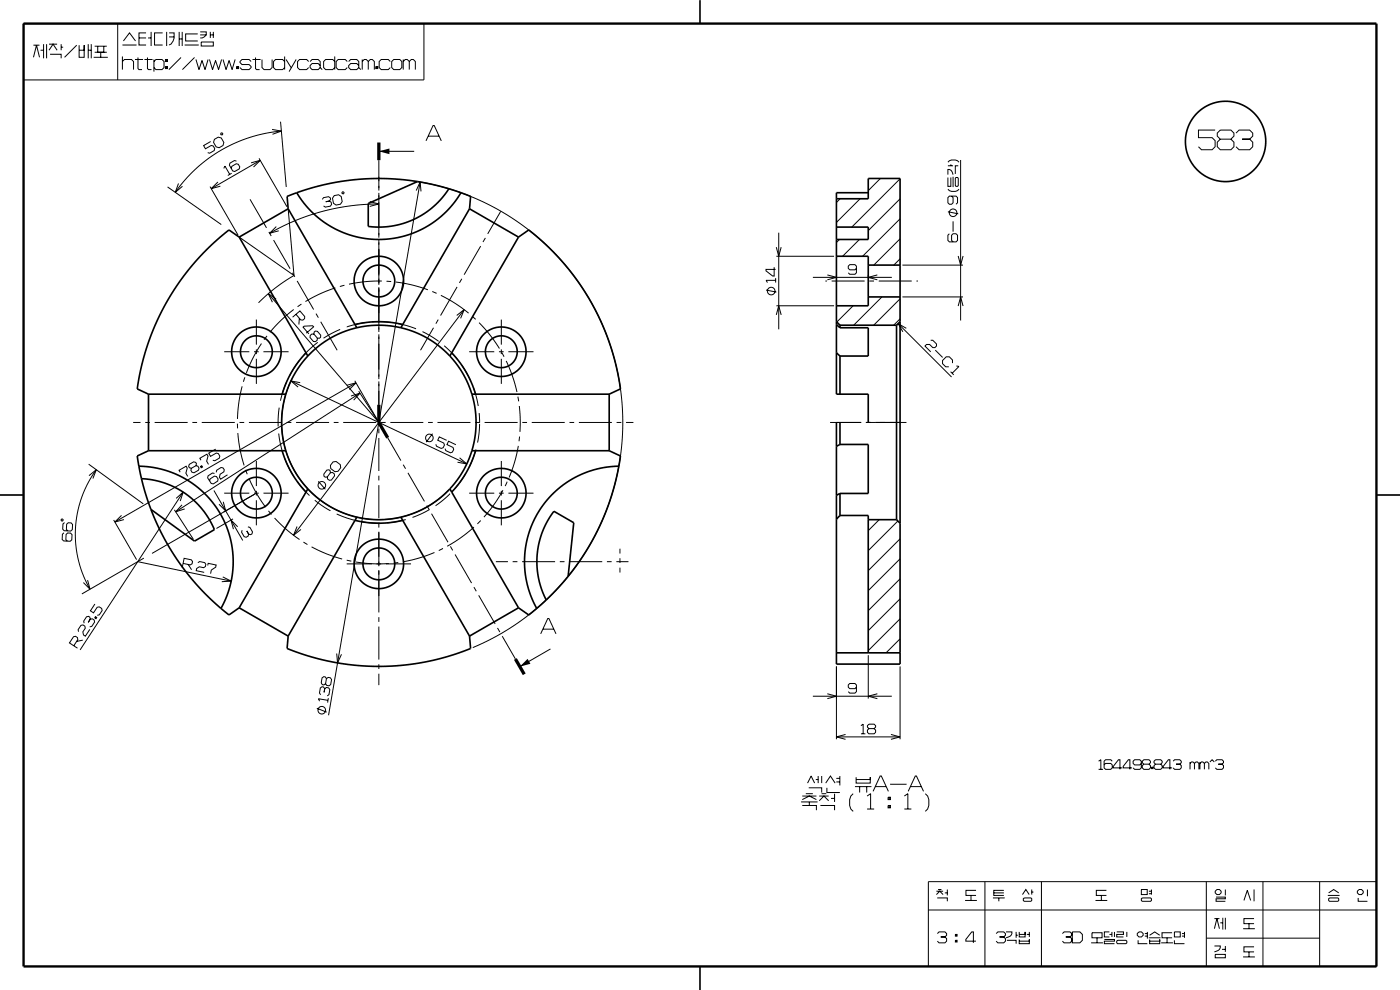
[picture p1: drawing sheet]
<svg xmlns="http://www.w3.org/2000/svg" width="297mm" height="210mm" viewBox="0 0 297 210" stroke-linecap="round" stroke-linejoin="round" font-family="sans-serif">
<g fill="none" stroke="#000" stroke-width=".21">
<path d="M5 5h84.9v12h-84.9zM7.1 12.2l.6-2.6 .7 2.6M7.1 9.6h1.3M8.6 10.7h.6M9.2 9.4v3M9.9 9.4v3M10.4 10.7l.9-1.3 .8 1.3M10.4 9.4h1.7M10.6 11.5h2.4v.9M13 9.4v1.3M13 10h.4M16.3 9.6l-2.6 2.6"/>
<path d="M16.8 9.6v2.6h1.1v-2.6v1.1h-1.1M18.7 10.7h.7M18.7 9.4v3M19.4 9.4v3M19.9 12.2h3M20.1 9.8h2.6M20.1 11.1h2.6M20.7 9.8v1.3h1.3v-1.3M21.4 11.1v1.1M25 5v12M26 13l.4-.4h1.5l.4 .4v1.8M26 9.5h3"/>
<path d="M26 12v2.8M26.2 8.7l1.3-1.7 1.3 1.7M28.6 12.6h1.7M29.3 12.2v2.3l.2 .3h.6M29.5 8.1h1.5M30.6 12.6h1.8M31 7h-1.5v2.5h1.5M31.3 12.2v2.3l.2 .3h.6M31.4 8.1h.7M32.1 6.8v3M32.7 13l.4-.4h1.3l.4 .4v1.3l-.4 .5h-1.3l-.4-.5M32.7 12.6v2.6"/>
<path d="M34.5 7h-1.7v2.5h1.7M35.1 14.1h.4v.4h-.4zM35.1 12.6h.4v.4h-.4zM35.3 12.6v.4M35.3 14.1v.4M35.4 6.8v3M35.9 7h1a2.26 2.26 0 0 1-1 2.5M35.9 7.8h1M38 6.8v3M38 8.3h.7M38.4 12.2l-2.6 2.6M38.7 6.8v3"/>
<path d="M39.2 9.5h3M41.3 12.2l-2.6 2.6M41.6 12.6l.6 2.2 .7-2 .6 2 .6-2.2M42 7.2h-2.6v1.5h2.6M42.5 6.8h1.3a1.12 1.12 0 0 1-1.3 1.3M42.5 7.4h1.3M42.7 8.9h2.6v.9h-2.6zM44.4 12.6l.7 2.2 .6-2 .7 2 .6-2.2M44.6 6.8v1.3M44.6 7.4h.7M45.3 6.8v1.3M47.3 12.6l.7 2.2 .6-2 .6 2 .7-2.2"/>
<path d="M50.2 14.1h.4v.4h-.4zM50.4 14.1v.4M53.3 13l-.5-.4h-1.5l-.4 .4v.3l.4 .4h1.5l.5 .4v.2l-.5 .5h-1.5l-.4-.5M53.6 12.6h1.7M54.2 12.2v2.3l.2 .3h.7M55.6 12.6v1.7l.4 .5h1.3l.4-.5v-1.7M60.4 13l-.4-.4h-1.5l-.5 .4v1.3l.5 .5h1.5l.4-.5M60.4 12v2.8M60.7 12.6l1.1 1.7M62.8 12.6l-1.5 2.6M65.5 13l-.4-.4h-1.5l-.5 .4v1.3l.5 .5h1.5l.4-.5M65.8 13l.4-.4h1.3l.4 .4v1.3l.5 .5"/>
<path d="M67.9 13.9l-.4-.4h-1.3l-.4 .4v.4l.4 .5h1.3l.4-.5M71 13l-.4-.4h-1.5l-.4 .4v1.3l.4 .5h1.5l.4-.5M71 12v2.8M73.7 13l-.5-.4h-1.5l-.4 .4v1.3l.4 .5h1.5l.5-.5M74 13l.4-.4h1.3l.4 .4v1.3l.4 .5M76.1 13.9l-.4-.4h-1.3l-.4 .4v.4l.4 .5h1.3l.4-.5M76.8 13l.5-.4h.4l.4 .4v1.8M76.8 12.6v2.2M78.1 13l.5-.4h.4l.4 .4v1.8M79.7 14.1h.4v.4h-.4zM79.9 14.1v.4M82.8 13l-.4-.4h-1.5l-.5 .4v1.3l.5 .5h1.5l.4-.5"/>
<path d="M83.5 12.6h1.3l.4 .4v1.3l-.4 .5h-1.3l-.4-.5v-1.3zM85.5 13l.5-.4h.4l.4 .4v1.8M85.5 12.6v2.2M86.8 13l.5-.4h.4l.4 .4v1.8M35.5 39.6l11.4 8M37.9 38.9l-.7 1.9 1.5-1.3M44.6 39.6l5.9 10.3M44.7 30l-1.5 .9 .4 .7 1.2-.7 .4 .1 .4 .5-.2 .4-.9 .6-.4-.1M45.5 29.6l.8-.5 .6 .2 .6 .9-.2 .7-.8 .4-.6-.1-.6-1zM46.2 38.6l-1.4 1.4 1.9-.5M46.9 28.3l.3-.1v.4h-.3zM47.5 35.7l.2-.5 1 1.8"/>
<path d="M49.1 36.8l-.8 .4M50.2 34.2l-.5-.1-.9 .5-.1 .4 .7 1.3 .4 .1 1-.6 .1-.4-.3-.5-.5-.2-.9 .6-.1 .4M53.3 34.5l1.9-.5-1.4 1.4M55 33.6l5.9 10.3M55.2 34l-10.4 6M57.7 27.5l2 .3-1.9 .7M59.5 25.8l1.2 13.9M59.7 27.8l-3.5 .5-3.4 .9-3.2 1.3-2.7 1.3-2.7 1.8-2.5 2.1-2.5 2.5-2 2.6M80.4 34v6.4M80.4 32.1h7.5M88.6 38.5l4 .8 4.1 1.2 3.7 1.4 4.3 2.1 3.7 2.1 3.3 2.3 3.4 2.9 2.7 2.6 3 3.4 2.4 3.2 2.1 3.4 2 4 1.6 3.7 1.2 3.8 1.1 4.4 .6 3.9 .3 4.2v4l-.4 4-.7 4.2-1.1 4.4-1.3 3.8-1.6 3.9-1.9 3.5-2.3 3.6-2.6 3.3-2.7 3-3 3-3.2 2.5-3.7 2.5-3.7 2.1-3.6 1.7M89.1 38.6l-19.4 113.1"/>
<path d="M90.4 29.9l1.5-3.3h.2l1.5 3.3M90.9 28.9h2.2M186.8 37.9l-2.6 2.5M190.9 37.9l-10.2 10.3M201.1 37.6v1.9h.6v-1.9M201.1 37v-1.1a1.02 1.02 0 0 1 1.1 1.1M201.1 34.4a1.59 1.59 0 0 1 2.3 0M201.1 35.2h1.1M201.7 34.9v.3M202.2 37.5v2.2M202.7 37.8l.1-.2 .5 .2v1.6l-.2 .1-.4-.1zM203.3 35.2h-.6v1.7"/>
<path d="M203.8 33.9v34.1M257.8 27.6h-3.6v1.6h2.9l.7 .6v1.3l-.7 .7h-2.2l-.7-.7M258.9 27.6h2.2l.7 .6v.7l-.7 .6h-2.2l-.7-.6v-.7zM258.9 29.5l-.7 .7v.9l.7 .7h2.2l.7-.7v-.9l-.7-.7M262.2 28.2l.7-.6h2.2l.7 .6v.7l-.7 .6h-1.6h1.6l.7 .7v.9l-.7 .7h-2.2l-.7-.7M50.7 50.3l11.7 8.1M53 42.3l3.5 6M57 49.2l.5 .9M58 50.9l3.5 6.1M58.6 48.1l-1.4 1.4 1.9-.5M61.1 44.3l1.3 14.1M62 57.9l.5 .8"/>
<path d="M62.4 58.4l-4 2.7-3.6 3.1M63 59.6l3.5 6.1M68.4 42.3l.2-.4 1.1-.2 .4 .3v.3l-.2 .3-.8 .2 .8-.2 .4 .3v.5l-.2 .3-1.1 .2-.4-.2M70.9 41.5l.9-.2 .6 .4 .2 1.1-.4 .5-.9 .2-.6-.4-.2-1.1zM72.6 40.7l.4 .1-.1 .3-.3-.1zM78.4 42.8l2 .5-2 .5M80.4 43.3l-6 .4-5.9 1.1-3.1 1-3 1.1-5.2 2.6M80.4 40.9v9.5M80.4 50.9v9.5M81 59.6l-3.3 .1-3.7 .6M82 59.7h1M84 59.8l3.4 .7 3.4 1"/>
<path d="M88.3 40.4l.8-1.8 .2 2M98 59.1l-.5 .9M102 52.2l-3.5 6.1M103 50.5l-.5 .8M106.2 44.8l-2.7 4.8M164.2 56.7v1.9h-.3l-1.4-1.1v-.4h2M164.5 59.5h-2l.3 .4M164.5 59v.9M164.7 52.4l.5 2 .5-2M164.7 54.4h12.2M165.2 49.4v20.5M172.4 58.8h16.8"/>
<path d="M175.1 59.6h.3M175.5 58.3l1.9 .5-1.9 .6M176.4 59.6h7M177.4 58.3v.8M178.1 50.8l-.7 .6M178.2 42.2l-.8 .7M181.7 56.9l-.3 .3h-1.1l-.3-.3v-.4l.3-.4h1.1l.3 .4v1.4l-.3 .3h-1.1l-.3-.3M182.3 50.8l-3.5 3.6M182.5 42.2l-5.1 5M184.2 58.3v.8M184.4 59.6h1M186.1 58.3l-1.9 .5 1.9 .6"/>
<path d="M186.4 59.6h7M190.9 54.9l-1.3 1.3M190.9 50.7l-5.5 5.5M190.9 46.4l-7.9 8M190.9 42.2l-6.7 6.7M191.4 56.2h12.9M194.4 59.6h.3M201.1 40.1a1.59 1.59 0 0 0 2.3 0M201.1 44.9l2.2 .5M201.4 49.6l-.3 .3v1.1l.3 .3h1.4l.3-.3v-1.1l-.3-.3h-.6l-.3 .3v1.1l.3 .3M201.9 41.6l.3 .3v1.1l-.3 .3h-.5l-.3-.3v-1.1l.3-.3h1.4l.3 .3v1.1l-.3 .3M202.2 46.9v2.2"/>
<path d="M203.3 54.3l.5 1.9 .5-1.9M47.6 74.6h5.3M53.9 74.6h1M54.4 67.8v5.3M54.4 74.1v1M54.4 76.1v5.3M55.5 72.9l-1.8 3-1.4 3.2M55.9 74.6h5.3M56.6 71.3l-.6 .8M56.9 62.3l23.5 27.3M58.6 63.4l-1.7-1.1 .9 1.8M62.3 65.7l-2.7 2.2-2.3 2.6"/>
<path d="M62.8 66.7l1 1.2h.5l.3-.3v-.4l-1-1.2-1.5 1.3M63.5 67.5l-.1 1.3M63.5 76.5l-2.1 3.3M63.9 64.5l-.8 .6M65 70.7l1.5-1.4-.2-.2-1.8 .1-.2 .2 1.2 1.4M66.6 70.9l-.4-.1-.4 .4v.4l.7 .8 .4 .1 .4-.3v-.5M66.6 70.4l.3-.2 .4 .1 .7 .8v.4l-.2 .3-.5-.1-.7-.8zM67 66.5l.5 .9M67.4 72.6l-2.9 2.7M68 68.3l3.5 6M71.1 61.1l-3.2 1.2-3.1 1.7M72.2 69.9l-3.6 1.8"/>
<path d="M73.1 60.5l-1 .3M77.5 68.4l-3.9 .9M78.9 68.3l4 .1M80.4 60.9v9.5M80.4 70.9v9.5M84.4 68.6l3.9 1.1M89.6 70.3l3.5 2.1M91.7 61.8l.9 .4M92 69.5l-2.8 4.8M93 67.8l-.5 .9M93.5 62.7l3.1 1.7 2.8 2M94.2 73.3l2.8 2.9"/>
<path d="M96.9 66.9l1.6-1.2-.8 1.8M97 60.9l-3.5 6M97.9 77.4l2 3.5M98.5 65.7l-36.2 47.8M99.5 74.6h5.4M100.2 67.1l.7 .6M101.6 68.4l2.3 2.7 2 2.8M105.9 74.6h.9M106.4 67.8v5.3M106.4 74.1v1M106.4 76.1v5.3M106.5 74.8l.4 .9"/>
<path d="M107.4 76.6l1.2 3 1.1 3.6M107.9 74.6h5.3M162.5 61.5l2.2 .5M164.7 66.8l.5-1.9 .5 1.9M164.7 64.9h12.2M181 64.9l-3.5 3.4M187.1 63l-6 6M190.5 68.6l11.4 11.4M190.9 67.6l-1.3 1.4M190.9 63.4l-5.6 5.6M191.4 63h12.9M192.3 69.6l-1.8-1 1 1.8"/>
<path d="M197.4 72.2h.5l.8 .8v.4l-.4 .3h-.4l-.7-.6h-.6l-.4 .3 1.2 1.2M198.4 74.3l1.6 1.5M201.7 78.8l.6 .7M202.1 77v-.6l-.7-.7h-.7l-.7 .8v.6l.6 .7h.7M202.9 77.6l.5 .1-1.4 1.5M203.3 64.9l.5-1.9 .5 1.9M18.8 98.5l11.6 8.4M20.4 99.6l-1.7 2.8-1.4 3.2-.9 3.4-.4 3.2 .1 3.2 .5 3.5 1.1 3.3 1.4 2.8M28.2 89.6h1.6M30.8 89.6h1M32.8 89.6h7M40.1 98.5l1-.5 .4 .1 .2 .3-.1 .4-1 .5-.4-.1-.2-.3z"/>
<path d="M40.8 89.6h1M41.6 98.8l.4 .1 .2 .4-.1 .4-.9 .6-.5-.1-.2-.4 .1-.5M42.5 99l.3-.2 .2 .3-.3 .1zM42.6 97.6l-.2-.4 1.5-.9 .2 .5-.3 1 .4 .7M42.7 98.9l.1 .2M42.8 89.6h7M45.8 95.3l-1.5 .8 .4 .7 1.2-.7 .4 .1 .3 .6-.1 .4-.9 .5-.5-.1M50.4 89.9v1M50.5 91.9l.4 3.4 .9 3.4M50.8 89.6h1M51.4 82l-.7 3.4-.3 3.5M51.9 80l-.3 1"/>
<path d="M52.1 99.7l.4 .9M52.8 89.6h7M54.4 97.8v5.3M59.1 92l.8 3.9M59.2 86.5l-.2 4M60.4 97.3l1.8 3.6M60.7 81.2l-1.2 3.8M60.8 89.6h1M61.7 80.8l37.3 17.6M61.9 80.4l-1.3 3.2-.7 3.7-.1 3.7 .6 3.7 1.2 3.5 1.8 3.1 2.2 2.7 2.8 2.4 3 1.8 3.6 1.3 3.4 .6 3.7 .1 3.5-.6 3.7-1.4 3-1.8 2.8-2.3M62.8 89.6h7M63.7 81.2l-2-.4 1.5 1.3"/>
<path d="M69.3 99.7h.5l.2 .1 .1 .5-.7 .9h-.4l-.3-.2v-.4zM70.7 98l.6-.1 .9 .7 .1 .6-.6 .8-.7 .1-.8-.7-.1-.7zM70.8 89.6h1M72.8 89.6h7M73.6 81.7l1.9-.5-1.4 1.4M74.5 84l1.9-.6-1.4 1.5M75.3 80.8l4.8 8.4M75.5 81.2l-51.1 29.5M76.1 83l4 6.2M76.4 83.4l-39.1 25.2M80.4 80.9v9M80.4 90.9v1"/>
<path d="M80.4 92.9v7M80.8 89.6h1M82.2 92.9l2.8 4.8M82.8 89.6h7M85.5 98.6l.5 .8M90.8 89.6h1M91.8 92l-1.4 1.8M92.8 89.6h7M94.8 93.4l-1.6-.7-.3 .7 1.2 .6 .2 .4-.3 .6-.4 .1-1-.4-.1-.5M96.7 94.3l-1.5-.7-.4 .7 1.3 .6 .1 .4-.2 .6-.4 .1-1-.4-.2-.4M97.5 97.1l1.5 1.3-1.9-.3M100.4 82.3l1.1 3.8"/>
<path d="M100.8 89.6h1M101 95.3l-1.5 3.8M101.7 87.6v2M101.7 89.9l-.4 4M101.7 89.6h.1M102.8 89.6h7M106.4 97.8v5.3M109.9 84.1l.1 1M110 94.6l-.8 3.2-1.2 3.5M110.2 86.1l.2 3-.1 2.5M110.2 92.6l-.1 1M110.8 89.6h1"/>
<path d="M112.8 89.6h7M120.8 89.6h1M122.8 89.6h7M130.8 89.6h1M132.8 89.6h1.6M176.1 89.6h6.6M183.7 89.6h8.6M13 110.2l.3-.1 .1 .3-.3 .1zM13.6 113l-.4 .3v1.1l.3 .3 1.4 .1 .3-.3 .1-1.1-.3-.3h-.6l-.4 .3v1.1l.3 .3M13.7 110.8l-.3 .3-.1 1.1 .3 .4h1.4l.3-.2 .1-1.1-.3-.4h-.6l-.4 .3v1.1l.3 .3M18.9 100.9l1.5-1.3-.7 1.9M24.1 110.3l4.9 8.4"/>
<path d="M25.8 109.3l-1.4 1.4 1.9-.5M29.2 119.1l19.8 4.2M30.5 118.4l-13.1 7.6M37 108.1l4 6.3M37.4 105.7l1.5-1.3-.7 1.9M38.2 100.2l-.2-.4 1.5-.9 .2 .4-.3 1.1 .4 .7M38.6 107.1l-1.3 1.5 1.9-.6M38.8 119.5l1.6 .3 .3-.2 .1-.5-.2-.3-1.5-.4-.5 2M38.9 104.4l-21.9 33.5M39.9 119.7l.7 1.2M42 119.4l.3-.3 1.1 .2 .3 .4-.1 .5-.4 .2-.9-.2-.6 .4-.1 .5 1.7 .3M44.1 120l.1-.5 1.7 .4-.1 .4-1 .6-.1 .8"/>
<path d="M45.4 104l6.1 10.6M45.5 100.4l-.4-.1-1 .6-.1 .5 .8 1.2 .4 .1 1-.6 .1-.5-.4-.5-.4-.1-.9 .6-.1 .4M45.9 100.2l.1-.4 .9-.6 .4 .1 .3 .4-.1 .4-.8 .5-.1 .7 .2 .3 1.5-.9M47.4 106.4l.5 2-1.4-1.4M47.6 104.6h5.3M49.4 110.1l-3.5 2M50.4 111.7l-1.4-1.4 .5 2M52.6 111.8l.4 .1 .6 .9-.1 .5-.3 .1-.4-.1-.4-.7 .4 .7-.2 .4-.4 .3-.4-.2-.6-.9 .2-.4M52.8 101.5l1.5 2.9 2 3.2M53.9 104.6h1M54 104.9l-6.6 3.7M54.4 104.1v1"/>
<path d="M54.4 106.1v5.3M54.4 104.6l-22.1 12.8M55.9 104.6h5.3M56.9 108.4l.7 .7M58.3 109.9l2.5 2.4 2.7 2.1M63 111.7l-.7 1.8 1.5-1.2M63 102.1l2.7 3M64.4 115l.8 .5M66.1 116l3.2 1.5 3.3 1.1M66.8 106.1l3.3 2.3M67.5 102.1l1.5 1.7M70.1 100.3l.4-.1 .4 .3 .1 .4-.7 .9-.4 .1-.4-.3-.1-.4"/>
<path d="M71.4 109l3.8 1.3M73.5 119.6h5.4M73.6 118.8l.9 .2M75.5 119.2l3.5 .4 3.5-.1M76.7 110.7l3.9 .3M79.9 119.6h1M80.4 100.9v1M80.4 102.9v7M80.4 110.9v1M80.4 112.8v7.3M81.9 119.6h5.3M84.5 119.3l-1 .1"/>
<path d="M86.1 110.2l-4 .7M86.5 100.3l3.5 6.1M90.5 107.2l.5 .9M91.1 108.1l-3.6 1.7M91.5 109l3.5 6M92.2 117.2l-3.1 1.1-3.6 .9M94 116.3l-.9 .5M95.5 104.7l-3.1 2.6M95.5 115.9l.5 .9M96.5 117.6l3.5 6.1M98.8 100.4l-2.3 3.2M99.5 104.6h5.4"/>
<path d="M100.5 111.8l-2.7 2.2-2.9 1.9M102 110.4l-.7 .7M105.2 119.1h2.6M105.9 104.6h.9M106.4 104.1v1M106.4 106.1v5.3M106.7 104l-1.9 3-2.1 2.7M107.6 102.2l-.4 .9M107.9 104.6h5.3M108.8 119.1h1M110.8 119.1h7M118.8 119.1h1"/>
<path d="M120.8 119.1h7M128.8 119.1h1M130.8 119.1h2.5M131.5 116.4v1M131.5 118.4v1M186.5 110.2l-2.3 2.4M190.5 110.5l-6.3 6.3M190.9 118.5l-6.7 6.8M190.9 114.3l-6.7 6.7M15.7 137l.8-1.3-.1-.5-.4-.2-.4 .1-.9 1.3 1.7 1.1M17.6 135.8l-1.3 .3M17.8 132.2v-.4l.6-1 .4-.1 .3 .2v.4l-.4 .7 .4-.7h.5l.4 .2 .1 .5-.6 .9-.5 .1"/>
<path d="M18.6 123.1l.5 1.9-1.4-1.4M19.1 133.5l-1 1.5-.4-.3-.1-.7 .5-.7-.1-.5-.4-.2-.4 .1-.6 .9 .1 .4M20.1 128.1l-.9 1.5 .6 .4 .8-1.2 .5-.1 .5 .4 .1 .4-.6 .9-.5 .1M20.2 130.9l.2 .2M20.3 130.8l.2 .2-.2 .2-.2-.1zM47.3 122.4l1.7 .9-2 .1M71.4 138.6l.2 2 .8-1.8M80.4 120.9v9M80.4 130.9v1M80.4 132.9v7M100.5 124.5l.5 .9M101.5 126.3l3.5 6"/>
<path d="M105.5 133.2l.5 .9M106.5 134.9l2.8 4.9M114.7 134.5l1.5-3.3h.3l1.5 3.3M115.2 133.5h2.3M116.8 137.7l-6.5 3.7M131.5 120.4v1M184.2 139v9.2M190.9 135.5l-2.9 3M190.9 131.3l-6.7 6.7M190.9 127l-6.7 6.8M190.9 122.8l-6.7 6.7M67.2 150.2l2.1 .9"/>
<path d="M68 147.4l-.2-.4 .2-1.1 .3-.2h.3l.3 .4-.1 .8 .1-.8 .4-.3 .4 .1 .3 .4-.2 1.1-.4 .2M68.3 143.8l.4-.3 .3 .1 .3 .4-.2 1-.4 .3-.3-.1-.3-.3zM69.3 144l.3-.3 .5 .1 .2 .3-.1 1.1-.4 .3-.5-.1-.2-.4M69.6 148.6l-2-.4 .2 .5M69.7 148.1l-.2 .9M80.4 140.9v1M80.4 142.9v2.4M172.4 147.7h16.8M175.5 147.2l1.9 .5-1.9 .5M177.4 141.4v15.4M177.4 156.3h13.5M179.4 155.8l-2 .5 2 .5"/>
<path d="M181.7 145.8l-.3 .3h-1.1l-.3-.3v-.5l.3-.3h1.1l.3 .3v1.4l-.3 .3h-1.1l-.3-.3M182.6 153.9l.5-.3v2.1M182.6 155.7h1M184 153.9l.3-.3h1.1l.4 .3v.3l-.4 .4h-1.1l-.3-.4zM184.3 154.6l-.3 .3v.4l.3 .4h1.1l.4-.4v-.4l-.4-.3M186.1 147.2l-1.9 .5 1.9 .5M189 155.8l1.9 .5-1.9 .5M190.9 141.4v15.4M169.9 170.1h3.5M170.2 170.9h3v1M170.2 169.6l1.5-.7 1.5 .7M170.2 168.9h3"/>
<path d="M170.9 168.4h1.5M171.3 166.1l.8-1.5 .7 1.5M171.6 167.1h2.7v1M171.7 170.1v.8M173.1 165.4h.5M173.6 164.6v1.5M173.8 169.9l1-1 1 1M173.8 168.9h2M174 170.9h3v1M174.3 168.4h1M174.3 164.6v1.5M175.2 166.1l1-1.5 1 1.5"/>
<path d="M175.4 167.1v1h2.8M176.3 169.4h.7M177 168.4v1.7M177.4 165.1h.8M177.4 165.9h.8M178.2 164.6v2M181 168.4a2.53 2.53 0 0 0 0 3.7M181.4 166.9h3.5M181.6 164.9v1.2h3v-1.2v.5h-3M182.4 166.9v1.2M183.9 166.9v1.2M183.9 168.9l.8-.5v3.2"/>
<path d="M183.9 171.6h1.5M185.2 167.9l1.5-3.3h.3l1.5 3.3M185.7 166.9h2.3M188.4 170.9h.5v.5h-.5zM188.4 169.1h.5v.5h-.5zM188.6 169.1v.5M188.6 170.9v.5M188.8 166.4h3.5M191.8 171.6h1.5M191.8 168.9l.8-.5v3.2M192.7 167.9l1.5-3.3h.2l1.5 3.3M193.2 166.9h2.2"/>
<path d="M196.3 168.4a2.54 2.54 0 0 1 0 3.7M233.1 161.5l.4-.3v2M233.1 163.2h.9M236 161.5l-.4-.3h-1.1l-.3 .3v1.4l.3 .3h1.1l.4-.3v-.6l-.4-.4h-1.1l-.3 .4M238.1 162.9h-1.9v-.3l1.1-1.4h.3v2M240.2 162.9h-1.9v-.3l1.1-1.4h.3v2M242.1 161.9l-.3 .4h-1.1l-.3-.4v-.4l.3-.3h1.1l.3 .3v1.4l-.3 .3h-1.1l-.3-.3M242.3 161.5l.3-.3h1.1l.4 .3v.3l-.4 .3h-1.1l-.3-.3zM242.6 162.1l-.3 .3v.5l.3 .3h1.1l.4-.3v-.5l-.4-.3M244.3 162.7h.3v.3h-.3zM244.4 162.7v.3M244.8 161.5l.3-.3h1.1l.3 .3v.3l-.3 .3h-1.1l-.3-.3z"/>
<path d="M245.1 162.1l-.3 .3v.5l.3 .3h1.1l.3-.3v-.5l-.3-.3M248.7 162.9h-1.9v-.3l1.1-1.4h.3v2M248.9 161.5l.3-.3h1.1l.3 .3v.3l-.3 .3h-.8h.8l.3 .3v.5l-.3 .3h-1.1l-.3-.3M252.5 161.9l.3-.3h.3l.3 .3v1.3M252.5 161.6v1.6M253.4 161.9l.3-.3h.3l.3 .3v1.3M254.6 161.9l.3-.3h.3l.3 .3v1.3M254.6 161.6v1.6M255.5 161.9l.3-.3h.3l.3 .3v1.3M256.7 161.6l.4-.4 .5 .4M257.8 161.5l.3-.3h1.1l.4 .3v.3l-.4 .3h-.7h.7l.4 .3v.5l-.4 .3h-1.1l-.3-.3M196.9 187h95.1v18h-95.1z"/>
<path d="M196.9 193h95.1M198.6 189.8l.8-.8 .7 .8M198.6 189h1.5M198.8 190.5h2.2v.7M198.9 198l.3-.3h1.3l.3 .3v.4l-.3 .3h-.9h.9l.3 .4v.5l-.3 .4h-1.3l-.3-.4M199 188.7h.7M200.4 189.4h.6M201 188.7v1.2M202.7 199.5h.3v.3h-.3zM202.7 198.2h.3v.4h-.3zM202.9 198.2v.4M202.9 199.5v.3"/>
<path d="M204.7 191h2.5M206 189.9v1.1M207 199.6h-2.1v-.3l1.2-1.6h.4v2.3M207.1 188.9h-2.2v1h2.2M208.9 187v18M210.6 190.5h2.5M210.8 189.4h2.2M211.3 198l.4-.3h1.2l.4 .3v.4l-.4 .3h-.9h.9l.4 .4v.5l-.4 .4h-1.2l-.4-.4M211.9 190.5v.7M213 188.9h-2.2v1h2.2M213.4 197.7h1.3a1.16 1.16 0 0 1-1.3 1.2M213.6 199.5h2v.7"/>
<path d="M215.6 197.7v1.2M215.6 198.4h.3M216.2 199.3v.9h2.2v-.9v.3h-2.2M216.2 197.7v1h1.3v-1v.5h-1.3M216.9 189.8l.7-1.1 .7 1.1M217.1 190.7l.2-.2h1.4l.2 .2v.3l-.2 .2h-1.4l-.2-.2zM217.8 198.2h.6M218.4 197.7v1M218.9 189.2h.3M218.9 188.7v1.1M220.9 187v18M225.4 198l.3-.3h1.3l.4 .3v.4l-.4 .3h-.9h.9l.4 .4v.5l-.4 .4h-1.3l-.3-.4"/>
<path d="M227.5 197.7h1.6l.5 .5v1.3l-.5 .5h-1.6zM231.7 197.9h2.1v1h-2.1zM232.4 191h2.5M232.7 198.9v1.1M233.6 189.9v1.1M234.3 199.3h2.1v.3h-2.1v.6h2.1M234.7 188.9h-2.1v1h2.1M235.4 197.7h-1.1v1h1.1M235.4 198.2h.5M235.9 197.7v1M236.4 197.7v1M236.9 199.6l.2-.1h1.8l.1 .1v.4l-.1 .2h-1.8l-.2-.2z"/>
<path d="M236.9 197.7h1.4v.5h-1.4v.5h1.4M239 197.7v1M241.3 198l.3-.3h.6l.3 .3v.4l-.3 .3h-.6l-.3-.3zM241.4 199.5v.7h2M242.1 188.7h1.3v1.1h-1.3zM242.3 190.5h1.8l.2 .2v.3l-.2 .2h-1.8l-.2-.2v-.3zM242.9 198h.5M242.9 198.6h.5M243.4 197.7v1.4M243.7 198.9h2.5M243.7 189h.6M243.7 189.6h.6"/>
<path d="M243.9 199.3v.9h2.1v-.9v.3h-2.1M243.9 198.4l1.1-.7 1 .7M244.3 188.7v1.1M247.6 198.9v1.1M248.7 197.9h-2.2v1h2.2M249.1 199.5v.7h2.2M249.1 197.7h1.3v1h-1.3zM250.7 198h.6M250.7 198.6h.6M251.3 197.7v1.2M255.9 199h24.1M255.9 187v18"/>
<path d="M257.6 197l.6-2.1 .5 2.1M257.6 194.9h1.1M258 190.3h1.9v.4h-1.9v.5h1.9M258.2 188.7h.5l.4 .3v.4l-.4 .4h-.5l-.4-.4v-.4zM258.9 195.8h.5M259.4 194.7v2.5M259.9 188.7v1.2M259.9 194.7v2.5M263.7 197h2.5M263.9 191l.7-2.1 .7 2.1M265 195.9v1.1M266 194.9h-2.1v1h2.1"/>
<path d="M266 188.7v2.5M267.9 187v18M280 187v18M281.7 189.9h2.5M281.9 189.4l1-.7 1.1 .7M282 190.5h1.8l.2 .2v.3l-.2 .2h-1.8l-.1-.2v-.3zM288.1 190.5v.7h2M288.3 188.7h.5l.4 .3v.4l-.4 .4h-.5l-.3-.4v-.4zM290.1 188.7v1.4M231.5 200h2.5M246.3 200h2.5M257.6 200.7h1.3a1.17 1.17 0 0 1-1.3 1.2"/>
<path d="M257.8 202.4h2.1v.8h-2.1zM259.2 201.4h.7M259.9 200.7v1.2M263.7 203h2.5M265 201.9v1.1M266 200.8h-2.1v1.1h2.1"/>
<circle cx="202.2" cy="45.1" r=".81"/>
<circle cx="163.6" cy="61.7" r=".8"/>
<circle cx="91.1" cy="92.9" r=".8"/>
<circle cx="68.3" cy="102.9" r=".8"/>
<circle cx="68.3" cy="150.7" r=".81"/>
</g>
<g fill="none" stroke="#000" stroke-width=".35">
<path d="M148.5 0v5M88.6 38.5l-6.5-.6h-3.7l-3 .2-6.5 1-5.9 1.8M88.6 38.5l3 .6 3.6 .9M88.6 38.5l-10.5 4.7v4.8l2.3 .2 2.5-.2 2.2-.5 2.5-.9 2.2-1.2 2-1.5 1.8-1.7 1.6-2.2M50.7 50.3l-2.1-1.5-2.3 1.9-3.1 2.9-2.8 3.2-2.5 3.2-2.4 3.8-1.9 3.7-1.5 3.5-1.3 3.8-1.1 4.1-.6 3.6 2.4 1.1M50.7 50.3l14.6 25.2M61.1 44.3l-10.4 6M61.1 44.3l14.6 25.2M63 40.9l-2.1 .8 .2 2.6M63 40.9l1.4 2 1.8 2.1 1.9 1.6 2.3 1.6 2.4 1.1 2.2 .8 2.7 .5 2.7 .2 2.5-.2 2.9-.6 2.4-.8 2.2-1.1 2.1-1.4 2.1-1.7 1.7-1.9 1.5-2.2M95.2 40l2.6 .9M97.8 40.9l2 .8-.2 2.6"/>
<path d="M99.6 44.3l10.4 6M99.6 44.3l-14.2 24.5M110 50.3l2.2-1.5 2.2 1.8 2.7 2.6 2.9 3.1 2.6 3.4 2.4 3.8 1.9 3.5 1.7 3.9 1.4 4 1 4.1 .6 3.5-2.4 1.1M110 50.3l-14.2 24.5M177.4 42.2h6.8v-4.3h6.7v103h-13.5v-51.3M177.4 48.2h6.8v2.6h-6.8M177.4 54.4h6.8v10.5h-6.8M184.2 40.9h-6.8v42.7h6.8v6M184.2 56.2h6.7M64.9 74.8l-1.6 1.9-1.5 2.3-1.2 2.5-.7 2.1M65.3 75.5l-1.4 1.7-1.4 2.1-1 2-.9 2.3M75.3 68.8l2.7-.4 2.2-.2 2.5 .2 2.7 .4"/>
<path d="M75.7 69.5l-3.1 1-2.7 1.3-2.4 1.7-2.2 2M75.7 69.5l2.1-.4 2.5-.1 2.3 .1 2.4 .4M85 69.5l3.1 1 2.7 1.3 2.4 1.7 2.2 2M85.4 68.8l-.4 .7M95.4 75.5l1.4 1.7 1.4 2.1 1 2 .9 2.3M95.8 74.8l1.8 2.1 1.3 2.1 1.2 2.5 .8 2.1M95.8 74.8l-.4 .7M177.4 74.8l.8 .7M177.4 68.8l.8 .7M177.4 68.2l.8 .8M178.2 69.5h6v6h-6M178.2 69h12"/>
<path d="M178.2 69v.5M178.2 75.5v8.1M184.2 63h6.7M190.2 69v41.2M190.9 68.2l-.7 .8M29.5 98.9l.5 2.6M29.5 98.9l2.4 .2 2.7 .5 2.3 .8 2.5 1.2 2.3 1.6 1.9 1.6 1.6 1.9 1.4 2.1 1.3 2.4 .9 2.9 .5 2.4 .2 2.5-.2 2.5-.5 2.7-.8 2.6-1.1 2.3M31.5 95.6l-2.4 1.1 .4 2.2M31.5 95.6h29.1M31.5 83.6v12M31.5 83.6h29.1M59.9 95.6l.8 2.4 1.1 2.2 1.4 2.1 1.7 2.1"/>
<path d="M60.6 83.6l-.6 2.7-.3 3 .2 3 .7 3.3M60.6 95.6l.9 2.4 1 2 1.3 1.8 1.5 1.9M100.1 95.6l-.8 2.3-1 2-1.4 2.1-1.5 1.7M100.1 83.6l.7 2.9 .2 3.2-.2 3-.7 2.9M100.1 95.6h29.1M100.1 83.6h29.1M100.9 95.6l-.8 2.3-1.3 2.5-1.2 1.9-1.8 2.1M129.2 95.6l2.4 1.1-.3 2.2M129.2 83.6v12M131.3 98.9l-2.5 .2-2.7 .5-2.4 .8-2.2 1.1-2.3 1.6-2.1 1.8-1.6 1.9-1.5 2.2-1.1 2.3-.9 2.6-.6 2.7-.1 2.5 .1 2.5 .5 2.4 .8 2.6 1.2 2.5M131.3 98.9l-1.6 6.3-2.2 5.8-1.6 3.2-1.6 2.8-3.8 5.3M178.2 94.3h6v10.4h-6"/>
<path d="M178.2 89.6v4.7M178.2 94.3l-.8 .4M0 105h5M30 101.5l.8 2.9 1.2 3.7M30 101.5l2.4 .3 2.4 .6 2.3 1 2.2 1.3 1.9 1.5 1.7 1.9 1.5 2 1.1 2.2-4.2 2.5-9.3-6.7M32 108.1l1.5 3.4 1.3 2.7 3.5 5.5 4.1 5 4.5 4.4M64.9 104.4l-14.2 24.5M65.3 103.7l2.2 2 2.7 1.9 2.7 1.2 2.8 .9M65.3 103.7l-.4 .7M75.3 110.4l2.5 .4 2.5 .2 2.5-.1 2.6-.5M75.7 109.7l2 .4 2.5 .1 2.5-.1 2.3-.4M75.7 109.7l-14.6 25.2"/>
<path d="M85 109.7l14.6 25.2M95.4 103.7l-2.1 2-2.5 1.7-2.7 1.3-3.1 1M95.4 103.7l14.6 25.2M178.2 109.3h6v29.2M178.2 104.7v4.6M178.2 109.3l-.8 .8M178.2 104.7l-.8 .4M184.2 110.2h6M190.2 110.2l.7 .8M292 105h5M50.7 128.9l-2.1 1.5-1.7-1.3M50.7 128.9l10.4 6"/>
<path d="M61.1 134.9l-.2 2.7 3.1 1.1 3.8 1.1 3.9 .8 3.7 .5 4.8 .3 4-.2 4.7-.5 3.6-.8 4.1-1.2 3.2-1.1-.2-2.7M110 128.9l2.2 1.5 1.7-1.3M110 128.9l-10.4 6M115.9 127.3l-2 1.8M120.5 122.3l-2.3 2.7-2.3 2.3M120.5 122.3l1.2-11.4-4.2-2.4-1.2 1.8-1.1 2.3-.9 2.6-.3 2.2-.1 2.8 .3 2.4 .7 2.4 1 2.3M177.4 138.5h13.5M148.5 205v5"/>
<circle cx="260" cy="30" r="8.5"/>
<circle cx="80.4" cy="59.6" r="3.4"/>
<circle cx="80.4" cy="59.6" r="5.3"/>
<circle cx="54.4" cy="74.6" r="3.4"/>
<circle cx="54.4" cy="74.6" r="5.3"/>
<circle cx="106.3" cy="74.6" r="3.4"/>
<circle cx="106.4" cy="74.6" r="5.3"/>
<circle cx="54.4" cy="104.6" r="3.4"/>
<circle cx="54.4" cy="104.6" r="5.3"/>
<circle cx="80.4" cy="119.6" r="3.4"/>
<circle cx="80.4" cy="119.6" r="5.3"/>
<circle cx="106.4" cy="104.6" r="5.3"/>
<circle cx="106.4" cy="104.6" r="3.4"/>
</g>
<path d="M5 5h287v200h-287z" fill="none" stroke="#000" stroke-width=".5"/>
<path d="M80.4 30.2v3.8M80.4 85.9v3.7l1.8 3.3M109.3 139.8l1.9 3.2" fill="none" stroke="#000" stroke-width=".7" stroke-linecap="butt"/>
<g fill="#000">
<path d="M80.4 32.1l2.2-.6v1.2z" fill-rule="evenodd"/>
<path d="M110.3 141.4l1.6-1.6 .6 1z" fill-rule="evenodd"/>
</g>
</svg>
